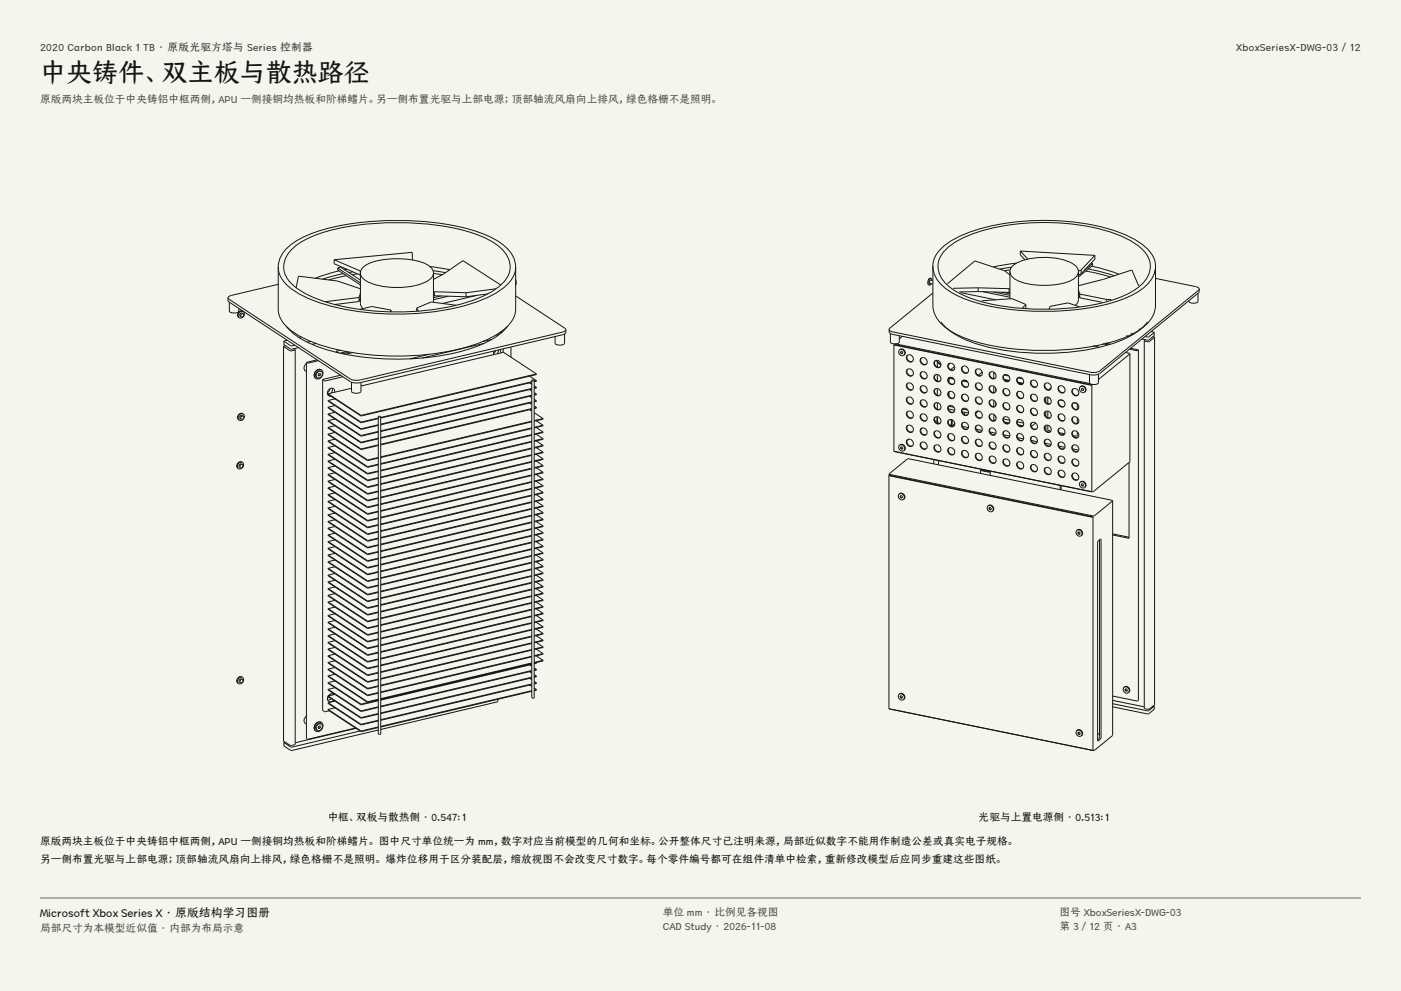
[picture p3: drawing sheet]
<svg xmlns="http://www.w3.org/2000/svg" width="420mm" height="297mm" viewBox="0 0 420 297" stroke-linecap="round" stroke-linejoin="round" font-family="sans-serif">
<defs><g id="words">
<text font-size="7.8" fill="#141413" x="12" y="24.7">中央铸件、双主板与散热路径</text>
<text font-size="3.5" fill="#141413" x="12" y="274.9">Microsoft Xbox Series X · 原版结构学习图册</text>
<g font-size="3.2" fill="#1b365d">
<text x="12" y="15.3">2020 Carbon Black 1 TB · 原版光驱方塔与 Series 控制器</text>
<text x="370.6" y="15.3">XboxSeriesX-DWG-03 / 12</text>
</g>
<g font-size="3.2" fill="#504e49">
<text x="12" y="30.9">原版两块主板位于中央铸铝中框两侧，APU 一侧接铜均热板和阶梯鳍片。另一侧布置光驱与上部电源；顶部轴流风扇向上排风，绿色格栅不是照明。</text>
<text x="198.7" y="274.5">单位 mm · 比例见各视图</text>
<text x="317.6" y="274.5">图号 XboxSeriesX-DWG-03</text>
<text x="12" y="279.3">局部尺寸为本模型近似值 · 内部为布局示意</text>
<text x="198.7" y="278.8">CAD Study · 2026-11-08</text>
<text x="317.6" y="278.8">第 3 / 12 页 · A3</text>
</g>
<g font-size="3.2" fill="#141413">
<text x="98.2" y="246">中框、双板与散热侧 · 0.547:1</text>
<text x="293.4" y="246">光驱与上置电源侧 · 0.513:1</text>
<text x="12" y="253.3">原版两块主板位于中央铸铝中框两侧，APU 一侧接铜均热板和阶梯鳍片。 图中尺寸单位统一为 mm，数字对应当前模型的几何和坐标。公开整体尺寸已注明来源，局部近似数字不能用作制造公差或真实电子规格。</text>
<text x="12" y="258.6">另一侧布置光驱与上部电源；顶部轴流风扇向上排风，绿色格栅不是照明。 爆炸位移用于区分装配层，缩放视图不会改变尺寸数字。每个零件编号都可在组件清单中检索，重新修改模型后应同步重建这些图纸。</text>
</g>
</g></defs>
<g fill="#f5f4ed">
<path d="M0 0h420v297h-420z"/>
<path d="M12 12h396v275h-396z"/>
</g>
<g fill="none" stroke="#141413" stroke-width=".3">
<path d="M88 74.2a30.1 30.1 0 0 1 14.7-6 84.9 84.9 0 0 1 39.6 1.9 18.7 18.7 0 0 1 9.3 5.9 6.7 6.7 0 0 1-1.5 9.5 34.9 34.9 0 0 1-16.5 6.7 76.6 76.6 0 0 1-38.2-2.5 19.6 19.6 0 0 1-9.1-5.9 6.8 6.8 0 0 1 1.7-9.6zM100.2 77.8l23.4-2.2v2.3M100.2 77.8v1.2l7.8 3.4M100.2 77.8l7.8 3.4M128.7 79.9l6.1 .9M279.7 79.7a8.7 8.7 0 0 1 4.4-6.8 47.1 47.1 0 0 1 21.5-6.5 65.9 65.9 0 0 1 33.2 4.6 13.6 13.6 0 0 1 7.3 6.8l.3 1.9M279.7 79.7a9.2 9.2 0 0 0 4.9 7.6 46.9 46.9 0 0 0 20.2 5.6 77.6 77.6 0 0 0 31.2-3 18.3 18.3 0 0 0 9.1-6l1-2 .3-2.2M279.7 79.7v11.7a9.2 9.2 0 0 0 4.9 7.6 46.9 46.9 0 0 0 20.2 5.7 77.6 77.6 0 0 0 31.2-3.1 18.3 18.3 0 0 0 9.1-6l1-2 .3-2.2v-11.7M283.3 75a28.9 28.9 0 0 1 14.2-6.6 70 70 0 0 1 37.5 1.9 17.3 17.3 0 0 1 9.1 6.5 6.7 6.7 0 0 1-2 8.6 27.8 27.8 0 0 1-13.7 5.8 76.9 76.9 0 0 1-37.3-1.8 17.5 17.5 0 0 1-8.6-5.7 6.5 6.5 0 0 1 .8-8.7zM304.7 78.9l-7 1.1M305.9 75.2v1.2l1.4 1.5M305.9 75.2l22.3 1.3"/>
<path d="M305.9 75.2l2.2 2.5M327.1 78.8l.5 .2M327.3 79.8l3.8 .9 4.3 1.5M327.5 79.5h.1M327.6 79l-2.6 2M327.6 79.5l-4.3 3.5M327.6 79v.5M328.2 76.5v1.2l-4.1 4.3M328.2 76.5l-4.1 4.4M68.4 89.3l.3 .4 36.3 23.9 1.4 .4 1.6-.1 60.6-14.4 .8-.3 .2-.4M68.4 89.3v.9l.3 .3 36.3 23.9 1.4 .4 1.6-.1 60.6-14.3 1-.6v-1M68.8 90.6v2.6a2.08 2.08 0 0 0 2.8 0v-.8"/>
<path d="M72.9 94l-.3-.1a.56 .56 0 0 0-.6 .2 .56 .56 0 0 0 0 .7l.3 .2M72.9 94a.56 .56 0 0 1 .1 .7 .56 .56 0 0 1-.7 .3M72.9 94a.56 .56 0 0 0-.6 .3 .56 .56 0 0 0 0 .7M72.9 93.4a1.13 1.13 0 0 1 .2 1.4 1.13 1.13 0 0 1-1.4 .4M72.9 93.4a1.12 1.12 0 0 0-1.3 .4 1.12 1.12 0 0 0 .1 1.4M72.9 93.4a1.1 1.1 0 0 0-1.5 .3 1.1 1.1 0 0 0 .3 1.5M83.4 85.2l-14 3.3-.8 .3-.2 .5M83.4 80.1a9.2 9.2 0 0 0 5.1 7.3 54.7 54.7 0 0 0 24.3 6.5 74.1 74.1 0 0 0 32.2-4.2 17.4 17.4 0 0 0 8.8-6.7l.7-1.9 .1-1M83.4 80.1a9.5 9.5 0 0 1 5.3-7.8 51.4 51.4 0 0 1 21.5-5.8 85.6 85.6 0 0 1 33.3 3.1 19.6 19.6 0 0 1 9.7 6.2l1 2.1 .4 2.2M83.4 80.1v12.6a9.2 9.2 0 0 0 5.1 7.2 54.7 54.7 0 0 0 24.3 6.6 74.1 74.1 0 0 0 32.2-4.2 17.4 17.4 0 0 0 8.8-6.7l.7-1.9 .1-1v-12.6M85.8 97.7a23.5 23.5 0 0 0 12.4 7.2 78.1 78.1 0 0 0 44.9-1.1 20.5 20.5 0 0 0 9.1-6.1M88.8 86.2l.7-3.4 11.7 1.4 6.9 2.3"/>
<path d="M98.2 90.3v.4M98.2 90.3l-.7 .2M101.3 80.3l.9-.2 5.9 3.9M101.3 80.3l6.8 4.5M101.3 80.9l6.8 4.5M101.3 80.3v.6M101.3 80.9h.1M101.6 81.2l-7.1 2.2M102.9 82l-6.2 1.7M103.8 82.6l-5.3 1.3M104 80.7l-.7 .1M105.8 81.5l-1.2 .2"/>
<path d="M107.2 82.1l-1.6 .2M107.6 89.2v1.2M107.6 90.4l-7.2 .9M107.6 89.2l-9.4 1.1M107.9 92.7l3.6-.8 5.7 1v.6M108 81.2v1.2M108 82.4l.1 .1M108 81.2l.1 .1M108.1 81.9a3.7 3.7 0 0 0 3 2.9 23 23 0 0 0 17.1-.6 3.1 3.1 0 0 0 1.7-2.3M108.1 81.9a3.7 3.7 0 0 1 2.7-3 25.8 25.8 0 0 1 16.4 0 3.7 3.7 0 0 1 2.7 3M108.1 81.9v9l.1 .7 .6 .9M108.1 89.1l-.5 1.3"/>
<path d="M108.1 87.9l-.5 1.3M124.9 92.3v1M124.9 92.3l.6 .9M129.8 81.1l3.8 .6M129.9 81.9l2.7 .4M129.9 81.9v8.7M129.9 83.7l3.1-1.6 5.8-4 11.3 7.3M129.9 88.5l.3 .1M129.9 87.2l.3 .2M130.2 87.4v1.2M130.2 88.6l9.5 .3M130.2 87.4l9.5 .3"/>
<path d="M130.3 88.6l-.4 .1M132.2 88.7l-2.3 .5M134.4 88.8l-4.5 1M136.8 91.5l-7.6-1-4.3 1.8M139.7 87.7v1.2M142.9 88.5l-10.2 2.5M146.2 88.1l-6.5 .8M148.7 86.6l-9 1.1M149.8 99.7l.4 .1M149.8 99.7h.1M150.4 99.5h.1M150.4 99.3v.2"/>
<path d="M150.4 99.5l-.2 .3M150.5 99.2v.3M150.5 99.5l-.3 .3M151 98.8l.1 .2M151.2 98.6l.1 .2M154.6 88.7l14.7 9.7 .3 .4M154.6 83.8l.2 .9-.2 .6M266.9 100v2.5a1.88 1.88 0 0 0 2.7 0v-1.9M279.1 83.4l.2 .6M279.1 83.4a1.48 1.48 0 0 0-.4 2M279.1 83.4h-.3a1.48 1.48 0 0 0-.4 2h.3M279.1 85l-.4 .4"/>
<path d="M279.7 87.8l-13.2 10.9M279.7 84.1h-.9l-.1 .7 1 .3M282.1 96.5a22.9 22.9 0 0 0 12.2 7 74.1 74.1 0 0 0 40.1-.8 21.1 21.1 0 0 0 9.6-6.2M288 87.7l10.5 2.2M293.2 86.3v1.1M293.2 87.4l-5.6 .1M293.2 86.3l-7.4 .1M293.2 87.4l9.3 .2M293.2 86.3l9.3 .2M294.3 90.2l9.2-.7 4 1.8M294.6 87.4l8.2 1.7M297.8 87.5l5 1"/>
<path d="M300.5 87.6l2.3 .4M301.2 81.1l1.6 1.3M301.2 81.1l-9-2.9-8.2 6.9M302.5 86.5v1.1M302.8 81.3a4.8 4.8 0 0 1 4.2-3.4 19.8 19.8 0 0 1 15.1 1.5 2.6 2.6 0 0 1 1.2 1.9M302.8 81.3a3.7 3.7 0 0 0 2.8 3.1 22.6 22.6 0 0 0 16-.6l.9-.7 .6-.8 .2-1M302.8 81.3v8.3M302.8 87.5l-.3 .1M302.8 86.3l-.3 .2M302.8 80.9l-1.6 .2M303.2 80.1l-3.5 .6M307.5 91.3v1.2"/>
<path d="M307.5 91.3l-1.1 1.1M323.3 81.3v8.5l-.2 .7-.7 1M323.3 85.6l7.5-1.9 8.5-2.8 2 4.7M323.3 88l.4 1.3M323.3 86.9l.4 1.2M323.5 82.3l-.2 .2M323.6 92l-3.4-1.2-5.4 1-.3 .9M323.7 88.1v1.2M323.7 89.3l6.7 1.3M323.7 88.1l8 1.6M324.1 80.9v1.1M324.1 82l-.8 .4"/>
<path d="M324.1 80.9l-.8 .4M325.5 81.2l7.4 1.8M326.2 80.6l3.9 .9 4 1.1M331.7 89.7v.5M331.7 89.7l1.4 .1M339 100l.7 .1M341.2 85.4l.2 .2M341.4 98.6l.4 .1M345.1 99.4l.9 .2M346 99.6l-1.6 1.4-1.2-.1M346 99.6v1M346.4 83.4l12 2.5 .8 .3 .3 .4"/>
<path d="M359.1 87.9v2.4a1.88 1.88 0 0 1-2.6 0v-.2M359.5 86.6l-.2 .4-29.6 24.2-1.2 .4h-1.6l-59.2-12.1-.8-.3-.4-.5M359.5 86.6l-.2 1.2-29.6 24.1-1.2 .5-1.6-.1-59.2-12.1-1.1-.5-.1-1M85 103.8l2.1 1.4 1.4-.4M85 103.8v118.3M85.1 102.3l2 1.3 1.3-.2M85.1 103.3l2.2 1.4 2.2-.5M85.1 102.3v1M85.2 103.2l-.1 .1M85.6 103.6l-.6 .2M86.1 102l-1 .3M88.1 104.5l.4 .3"/>
<path d="M88.5 104.8v118.3l-1.4 .3-2.1-1.3M90.3 101l-.7 .1M91.9 109a1.37 1.37 0 0 0 0 2.4M91.9 108.6v112.7M93.1 102.3l-1 .3M94.7 113.4h.1M94.7 102.9l-1.1 .3M95.1 107.8l-3.2 .8M95.4 112.5l.3 .2M95.5 108.1l-3.2 .7-.4-.2M95.5 110.7l.8 .1M95.5 110.7a1.64 1.64 0 0 0-.8 2.7"/>
<path d="M95.5 110.7l.9 .2M96 112v.3M96 112.3v.1M96 112.3l-.3 .4M96 112.4v-.4l-.3-.1-.3 .2v.4M96 112.4l-.3 .3M96.3 111.4a1.1 1.1 0 0 0-1.5 .3 1.1 1.1 0 0 0 .3 1.5M96.3 111.4a1.12 1.12 0 0 0-1.3 .4 1.12 1.12 0 0 0 .1 1.4M96.3 111.4a1.12 1.12 0 0 1 .1 1.3 1.12 1.12 0 0 1-1.3 .5M96.3 110.8h.1M96.3 110.8l.1 .1M96.4 110.9a1.58 1.58 0 0 1 .1 1.9 1.58 1.58 0 0 1-1.8 .6"/>
<path d="M96.7 113.8h.1M96.7 113.8v99.1M98.4 118h.1M98.4 118v.2M98.4 118.2h.1M98.5 118.3h-.2M98.9 116.5l-.2 .7-.5 .4M99.5 116.3l.1 .8-.3 .7M100.3 117.6a1 1 0 0 0-.6-1.3 1 1 0 0 0-1.3 .6 1.03 1.03 0 0 0-.2 1.2 1.03 1.03 0 0 0 1 .6M100.4 119.5l-2 .5M100.8 105.3l.8 .5M100.8 105.3v.3"/>
<path d="M101.9 105l-1.1 .3M102.1 112.5l-5.4 1.3M102.8 112.9l-5.3 1.3-.8-.4M103.9 105.4l-1.9 .4M104.8 105.5l-2 .5M105.4 114.6v2.7a2.08 2.08 0 0 0 2.8 0v-2.7M105.4 116.4l-7 1.6M105.7 105.7l-2.1 .5M128.7 106.2l-5.8 1.3M145.1 102.9l-18.5 4.4M147.4 101.7l-2.8 .7M148.2 105.2l-.3 1.1"/>
<path d="M148.6 105.1l-.7 .8M148.9 100.3l.2 .2M149.1 100.5h.1M149.1 100.5l.1 .1M149.2 100.1l.4 .2M149.3 100l.3 .3M149.4 104.9l-.4 1.1M149.6 100.3h.1M149.8 104.8l.3 1M150.8 104.5v1.1M150.9 105.6l9.9 6.4M150.9 105.6l-42.7 10.1"/>
<path d="M153.2 104v3M158.8 118.8l.6 .4M158.8 116.8l.6 .4M158.8 114.7l.6 .5M158.8 112.7l2 1.3M159.4 114l.4-.1 .3 .1M159.4 114h.1M159.4 114v95.1M159.4 118.4l-45.3 10.7M159.4 118.6l-45.3 10.7M159.4 116.4l-45.3 10.7M159.4 116.6l-45.3 10.7"/>
<path d="M159.4 114.4l-45.3 10.7M159.4 114.6l-45.3 10.7M159.4 114h.7M160.1 117.7l.7 .4M160.1 114v95.1M160.1 119.7l.7 .4M160.1 115.6l.7 .5M160.8 112.1l-52.5 12.4-9.9-6.5M160.8 112.3l-52.5 12.4-9.9-6.5M160.8 118.1l-.7 .2M160.8 118.3l-.7 .1M160.8 116.1l-.7 .1"/>
<path d="M160.8 114.1l-.7 .1M160.8 116.3h.1M160.8 114.2v.1M160.8 112.2h.1M160.8 118.1h.1M160.8 118.3h.1M160.8 116.1h.1M160.8 116.3l-.7 .1M160.8 114.1h.1M160.8 114.3l-.7 .1M160.8 112v.1M160.8 112.2v.1"/>
<path d="M160.8 112v.2M160.8 114.1v.2M160.8 116.1v.2M160.8 118.1v.2M169.2 100.1v2.8a2.08 2.08 0 0 1-2.8 0v-2M268 103.4l59.3 12M268 103.4v31.8M268 103.3v.1M268.1 103.1v.2M268.1 103.3l59.2 12M268.1 103.3h-.1M268.5 103.1l58.3 11.9"/>
<path d="M269.7 104.9a1.03 1.03 0 0 1 1.4 .1 1.03 1.03 0 0 1-.1 1.5M269.7 104.9a1.05 1.05 0 0 0 0 1.3 1.05 1.05 0 0 0 1.3 .3M269.7 104.9a1.05 1.05 0 0 1 1.3 .2 1.05 1.05 0 0 1 0 1.4M270 105.8l.1-.4 .2-.1 .3 .2v.4M270 105.8l.3 .2M270.1 105.7l-.1 .1M270.1 105.7l.3 .3M270.4 106h-.1M270.5 100.8l-.9 .8M270.6 105.9l-.3 .1M270.6 105.9l-.2 .1M272 119.1a1.14 1.14 0 0 1 1.6 .5 1.14 1.14 0 0 1-.5 1.6 1.25 1.25 0 0 1-1.2-.7 1.25 1.25 0 0 1 .1-1.4z"/>
<path d="M272 114.9a1.14 1.14 0 0 1 1.6 .5 1.14 1.14 0 0 1-.5 1.6 1.25 1.25 0 0 1-1.2-.7 1.25 1.25 0 0 1 .1-1.4zM272 110.7a1.14 1.14 0 0 1 1.6 .5 1.14 1.14 0 0 1-.5 1.5 1.25 1.25 0 0 1-1.2-.6 1.25 1.25 0 0 1 .1-1.4zM272 106.5a1.14 1.14 0 0 1 1.6 .5 1.14 1.14 0 0 1-.5 1.5 1.25 1.25 0 0 1-1.2-.7 1.25 1.25 0 0 1 .1-1.3zM272.1 119.1a1.23 1.23 0 0 0 .1 1.5 1.23 1.23 0 0 0 1.4 .3M272.1 114.9a1.23 1.23 0 0 0 .1 1.4 1.23 1.23 0 0 0 1.4 .4M272.1 110.7a1.23 1.23 0 0 0 .1 1.4 1.23 1.23 0 0 0 1.4 .4M272.1 106.4a1.23 1.23 0 0 0 .1 1.5 1.23 1.23 0 0 0 1.4 .4M276.2 120a1.14 1.14 0 0 1 1.6 .5 1.14 1.14 0 0 1-.6 1.5 1.25 1.25 0 0 1-1.2-.7 1.25 1.25 0 0 1 .2-1.3zM276.2 115.8a1.14 1.14 0 0 1 1.6 .4 1.14 1.14 0 0 1-.6 1.6 1.25 1.25 0 0 1-1.2-.7 1.25 1.25 0 0 1 .2-1.3zM276.2 111.6a1.14 1.14 0 0 1 1.6 .4 1.14 1.14 0 0 1-.6 1.6 1.25 1.25 0 0 1-1.2-.7 1.25 1.25 0 0 1 .2-1.3zM276.2 107.3a1.14 1.14 0 0 1 1.6 .5 1.14 1.14 0 0 1-.6 1.6 1.25 1.25 0 0 1-1.2-.7 1.25 1.25 0 0 1 .2-1.4zM276.2 119.9a1.23 1.23 0 0 0 .1 1.5 1.23 1.23 0 0 0 1.4 .4"/>
<path d="M276.2 115.7a1.23 1.23 0 0 0 .1 1.5 1.23 1.23 0 0 0 1.4 .3M276.2 111.5a1.23 1.23 0 0 0 .1 1.5 1.23 1.23 0 0 0 1.4 .3M276.2 107.3a1.23 1.23 0 0 0 .1 1.4 1.23 1.23 0 0 0 1.4 .4M280.3 116.6a1.14 1.14 0 0 1 1.6 .5 1.14 1.14 0 0 1-.6 1.5 1.25 1.25 0 0 1-1.1-.6 1.25 1.25 0 0 1 .1-1.4zM280.3 112.4a1.14 1.14 0 0 1 1.6 .5 1.14 1.14 0 0 1-.6 1.5 1.25 1.25 0 0 1-1.1-.7 1.25 1.25 0 0 1 .1-1.3zM280.3 108.2a1.14 1.14 0 0 1 1.6 .4 1.14 1.14 0 0 1-.6 1.6 1.25 1.25 0 0 1-1.1-.7 1.25 1.25 0 0 1 .1-1.3zM280.4 116.6a1.23 1.23 0 0 0 0 1.4 1.23 1.23 0 0 0 1.5 .4M280.4 112.3a1.23 1.23 0 0 0 0 1.5 1.23 1.23 0 0 0 1.5 .4M280.4 108.1a1.23 1.23 0 0 0 0 1.5 1.23 1.23 0 0 0 1.5 .3M280.7 108l.5 .7 .9 .7M280.8 108l1.3 1.3M281 108.4v1.6"/>
<path d="M281 112.2v2M281 116.4v2M284.3 109.2v.1M284.4 117.5a1.14 1.14 0 0 1 1.6 .4 1.14 1.14 0 0 1-.5 1.6 1.25 1.25 0 0 1-1.2-.7 1.25 1.25 0 0 1 .1-1.3zM284.4 113.2a1.14 1.14 0 0 1 1.6 .5 1.14 1.14 0 0 1-.5 1.6 1.25 1.25 0 0 1-1.2-.7 1.25 1.25 0 0 1 .1-1.4zM284.4 109a1.14 1.14 0 0 1 1.6 .5 1.14 1.14 0 0 1-.5 1.5 1.25 1.25 0 0 1-1.2-.6 1.25 1.25 0 0 1 .1-1.4zM284.5 118.8v-1.4a1.23 1.23 0 0 0 .1 1.5 1.23 1.23 0 0 0 1.4 .3M284.5 113.3l1.5 .3M284.5 113.3v1.2M284.5 113.2a1.23 1.23 0 0 0 .1 1.4 1.23 1.23 0 0 0 1.4 .4M284.5 109a1.23 1.23 0 0 0 .1 1.4 1.23 1.23 0 0 0 1.4 .4M284.5 113.3h.1"/>
<path d="M284.5 113.3l1.3 .1M284.7 108.9l-.4 .3M284.8 108.8l-.5 .4M286.2 109.8l-1.2 1M288.5 114.2l1.6 .3M288.6 118.3a1.14 1.14 0 0 1 1.6 .5 1.14 1.14 0 0 1-.6 1.5 1.25 1.25 0 0 1-1.2-.6 1.25 1.25 0 0 1 .2-1.4zM288.6 114.1a1.14 1.14 0 0 1 1.6 .4 1.14 1.14 0 0 1-.6 1.6 1.25 1.25 0 0 1-1.2-.7 1.25 1.25 0 0 1 .2-1.3zM288.6 109.9a1.14 1.14 0 0 1 1.6 .4 1.14 1.14 0 0 1-.6 1.6 1.25 1.25 0 0 1-1.2-.7 1.25 1.25 0 0 1 .2-1.3zM288.6 118.2a1.23 1.23 0 0 0 .1 1.5 1.23 1.23 0 0 0 1.4 .4M288.6 114a1.23 1.23 0 0 0 .1 1.5 1.23 1.23 0 0 0 1.4 .3M288.6 109.8a1.23 1.23 0 0 0 .1 1.5 1.23 1.23 0 0 0 1.4 .3M288.7 114l1.2 .3"/>
<path d="M292.7 119.1a1.14 1.14 0 0 1 1.6 .5 1.14 1.14 0 0 1-.6 1.6 1.25 1.25 0 0 1-1.1-.7 1.25 1.25 0 0 1 .1-1.4zM292.7 114.9a1.14 1.14 0 0 1 1.6 .5 1.14 1.14 0 0 1-.6 1.6 1.25 1.25 0 0 1-1.1-.7 1.25 1.25 0 0 1 .1-1.4zM292.7 110.7a1.14 1.14 0 0 1 1.6 .5 1.14 1.14 0 0 1-.6 1.5 1.25 1.25 0 0 1-1.1-.6 1.25 1.25 0 0 1 .1-1.4zM292.8 119.1a1.23 1.23 0 0 0 0 1.5 1.23 1.23 0 0 0 1.5 .3M292.8 114.9a1.23 1.23 0 0 0 0 1.4 1.23 1.23 0 0 0 1.5 .4M292.8 110.7a1.23 1.23 0 0 0 0 1.4 1.23 1.23 0 0 0 1.5 .4M294.4 111.5l-1.1 1M296.8 120a1.14 1.14 0 0 1 1.6 .5 1.14 1.14 0 0 1-.5 1.5 1.25 1.25 0 0 1-1.2-.7 1.25 1.25 0 0 1 .1-1.3zM296.8 115.8a1.14 1.14 0 0 1 1.6 .4 1.14 1.14 0 0 1-.5 1.6 1.25 1.25 0 0 1-1.2-.7 1.25 1.25 0 0 1 .1-1.3zM296.8 111.6a1.14 1.14 0 0 1 1.6 .4 1.14 1.14 0 0 1-.5 1.6 1.25 1.25 0 0 1-1.2-.7 1.25 1.25 0 0 1 .1-1.3zM296.9 119.9a1.23 1.23 0 0 0 .1 1.5 1.23 1.23 0 0 0 1.4 .4M296.9 115.7a1.23 1.23 0 0 0 .1 1.5 1.23 1.23 0 0 0 1.4 .3"/>
<path d="M296.9 111.5a1.23 1.23 0 0 0 .1 1.5 1.23 1.23 0 0 0 1.4 .3M297.9 111.7l.4 .1M297.9 111.7v1.7M297.9 115.7v2M297.9 120v1.9M298.1 111.6l-.2 .1M298.5 116.4v1M301 116.6a1.14 1.14 0 0 1 1.6 .5 1.14 1.14 0 0 1-.6 1.5 1.25 1.25 0 0 1-1.2-.6 1.25 1.25 0 0 1 .2-1.4zM301 112.4a1.2 1.2 0 0 1 1.5 .3 1.2 1.2 0 0 1 0 1.5M301 112.4a1.2 1.2 0 0 0 0 1.5 1.2 1.2 0 0 0 1.5 .3M301 112.4l1.4 .3M301 116.6a1.23 1.23 0 0 0 .1 1.4 1.23 1.23 0 0 0 1.4 .4"/>
<path d="M301 112.3a1.23 1.23 0 0 0 .1 1.5 1.23 1.23 0 0 0 1.4 .4M301 113.7l1.6 .3M301.2 113.9l1.3 .3M305.1 117.5a1.14 1.14 0 0 1 1.6 .4 1.14 1.14 0 0 1-.6 1.6 1.25 1.25 0 0 1-1.1-.7 1.25 1.25 0 0 1 .1-1.3zM305.1 113.2a1.2 1.2 0 0 1 1.5 .3 1.2 1.2 0 0 1 0 1.6M305.1 113.2a1.2 1.2 0 0 0 0 1.6 1.2 1.2 0 0 0 1.5 .3M305.1 113.2l1.5 .3M305.2 117.4a1.23 1.23 0 0 0 0 1.5 1.23 1.23 0 0 0 1.5 .3M305.2 113.2a1.23 1.23 0 0 0 0 1.4 1.23 1.23 0 0 0 1.5 .4M305.2 114.6l1.6 .3M305.4 114.8l1.2 .2M309.2 118.3a1.14 1.14 0 0 1 1.6 .5 1.14 1.14 0 0 1-.5 1.5 1.25 1.25 0 0 1-1.2-.6 1.25 1.25 0 0 1 .1-1.4z"/>
<path d="M309.2 114.1a1.14 1.14 0 0 1 1.6 .4 1.14 1.14 0 0 1-.5 1.6 1.25 1.25 0 0 1-1.2-.7 1.25 1.25 0 0 1 .1-1.3zM309.3 118.2a1.23 1.23 0 0 0 .1 1.5 1.23 1.23 0 0 0 1.4 .4M309.3 114a1.23 1.23 0 0 0 .1 1.5 1.23 1.23 0 0 0 1.4 .3M313.4 119.1a1.14 1.14 0 0 1 1.6 .5 1.14 1.14 0 0 1-.6 1.6 1.25 1.25 0 0 1-1.2-.7 1.25 1.25 0 0 1 .2-1.4zM313.4 114.9a1.14 1.14 0 0 1 1.6 .5 1.14 1.14 0 0 1-.6 1.6 1.25 1.25 0 0 1-1.2-.7 1.25 1.25 0 0 1 .2-1.4zM313.4 119.1a1.23 1.23 0 0 0 .1 1.5 1.23 1.23 0 0 0 1.4 .3M313.4 114.9a1.23 1.23 0 0 0 .1 1.4 1.23 1.23 0 0 0 1.4 .4M313.5 119v1.6M314.1 119.1l.6 .2M314.1 119.1v1.9M314.1 119.1h.1M314.2 119l-.1 .1"/>
<path d="M314.2 119h.1M315.2 116.2l-.8 .6M317.5 120a1.14 1.14 0 0 1 1.6 .5 1.14 1.14 0 0 1-.6 1.5 1.25 1.25 0 0 1-1.1-.7 1.25 1.25 0 0 1 .1-1.3zM317.5 115.8a1.14 1.14 0 0 1 1.6 .4 1.14 1.14 0 0 1-.6 1.6 1.25 1.25 0 0 1-1.1-.7 1.25 1.25 0 0 1 .1-1.3zM317.6 119.9a1.23 1.23 0 0 0 0 1.5 1.23 1.23 0 0 0 1.5 .4M317.6 115.7a1.23 1.23 0 0 0 0 1.5 1.23 1.23 0 0 0 1.5 .3M317.7 119.9l1.1 .2M321.6 116.6a1.14 1.14 0 0 1 1.6 .5 1.14 1.14 0 0 1-.5 1.5 1.25 1.25 0 0 1-1.2-.6 1.25 1.25 0 0 1 .1-1.4zM321.7 116.6a1.23 1.23 0 0 0 .1 1.4 1.23 1.23 0 0 0 1.4 .4M323.9 115.9a1.03 1.03 0 0 1 1.4 .2 1.03 1.03 0 0 1-.1 1.4M323.9 115.9a1.05 1.05 0 0 0 0 1.4 1.05 1.05 0 0 0 1.3 .2M323.9 115.9a1.05 1.05 0 0 1 1.3 .3 1.05 1.05 0 0 1 0 1.3"/>
<path d="M324.2 116.8l.1-.4 .2-.1 .3 .3v.4M324.2 116.8l.3 .3M324.8 116.9l-.3 .2M327.3 115.3v.1M327.3 115.4v31.8M327.7 103.7l1.8 .3M329.3 112.2v2.5a1.88 1.88 0 0 1-2.7 0v-2.4M330.6 103l1.5 .3M331.3 102.8l1.5 .3M332.2 102.6v.4M337.4 105.6l1.3 .4M337.6 100.6l.9 .2"/>
<path d="M338.6 104.6l2.3 .5 .4-.2M338.7 106l-9.4 7.8M338.7 106v32.4l-11 9-59.7-12.2M338.9 104.4l2.4 .5M341.3 104.9v105M343 102.1v110.2M343.4 101.8l-.4 .3M345.6 100.9l.5 .2M346 100.5v.1M346 100.6l-1.8 1.4-1.9-.4M346.1 101.1l-1.7 1.3-1.4-.3M346.1 101.1h.1"/>
<path d="M346.1 101.1v110.1M72.7 139.3l-.3-.2a.56 .56 0 0 0-.7 .2 .56 .56 0 0 0 .1 .7l.3 .2M72.7 139.3a.56 .56 0 0 1 .1 .7 .56 .56 0 0 1-.7 .2M72.7 139.3a.56 .56 0 0 0-.7 .2 .56 .56 0 0 0 .1 .7M72.7 138.6a1.13 1.13 0 0 1 .1 1.4 1.13 1.13 0 0 1-1.3 .4M72.7 138.6a1.13 1.13 0 0 0-1.3 .5 1.13 1.13 0 0 0 .1 1.3M72.7 138.6a1.1 1.1 0 0 0-1.5 .3 1.1 1.1 0 0 0 .3 1.5M72.9 124.7l-.3-.2a.56 .56 0 0 0-.6 .3 .56 .56 0 0 0 0 .7l.3 .2M72.9 124.7a.56 .56 0 0 1 .1 .7 .56 .56 0 0 1-.7 .3M72.9 124.7a.56 .56 0 0 0-.6 .3 .56 .56 0 0 0 0 .7M72.9 124.1a1.13 1.13 0 0 1 .2 1.4 1.13 1.13 0 0 1-1.4 .4M72.9 124.1a1.12 1.12 0 0 0-1.3 .4 1.12 1.12 0 0 0 .1 1.4"/>
<path d="M72.9 124.1a1.1 1.1 0 0 0-1.5 .3 1.1 1.1 0 0 0 .3 1.5M98.4 138.2l11.8 7.7 3.2-.7M98.4 136.1l11.8 7.8 3.2-.8M98.4 134.1h.1M98.4 132.1h.1M98.4 132.3l11.8 7.7 3.2-.7M98.4 130.3l11.8 7.7 3.2-.7M98.4 128.3h.1M98.4 124.1l9.8 6.4 5.2-1.2M98.4 122.1l9.8 6.4 5.2-1.2M98.4 120v.1M98.4 120v.2"/>
<path d="M98.4 122.1v.1M98.4 124.1v.2M98.4 126.1v.2M98.4 128.1v.2M98.4 130.1v.2M98.4 132.1v.2M98.4 134.1v.2M98.4 136.1v.2M98.4 138.2v.1M98.4 138.3h.1M98.4 138.4l11.8 7.7 3.2-.8M98.4 136.3h.1"/>
<path d="M98.4 136.3l11.8 7.8 3.2-.8M98.4 134.1l11.8 7.8 3.2-.8M98.4 134.3h.1M98.4 134.3l11.8 7.8 3.2-.8M98.4 132.1l11.8 7.8 3.2-.8M98.4 132.3h.1M98.4 130.1l11.8 7.7 3.2-.7M98.4 130.3h.1M98.4 128.1l9.8 6.4 5.2-1.2M98.4 128.3l9.8 6.4 5.2-1.2M98.4 126.1l9.8 6.4 5.2-1.2M98.4 126.3h.1"/>
<path d="M98.4 126.3l9.8 6.4 5.2-1.2M98.4 124.2v.1M98.4 124.3l9.8 6.4 5.2-1.2M98.4 122.2h.1M98.4 122.3l9.8 6.4 5.2-1.2M98.4 120.1l9.8 6.4 5.2-1.2M98.4 120.2h.1M98.4 120.2l9.8 6.5 5.2-1.2M98.4 138.1v.1M98.4 136.1h.1M98.4 130.1h.1M98.4 128.1h.1"/>
<path d="M98.4 126.1h.1M98.4 124v.1M98.4 122v.1M100.4 133.6l-2 .5M100.4 131.6l-2 .5M100.4 139.7l-2 .4M100.4 137.7l-2 .4M100.4 135.6l-2 .5M100.4 129.6l-2 .5M100.4 127.6l-2 .5M100.4 125.6l-2 .5M100.4 123.6l-2 .4"/>
<path d="M100.4 121.6l-2 .4M113.4 124.8l.7 .1M113.4 124.8v.1M113.4 124.8v95.1M113.4 124.9h.7M114.1 124.9h.1M114.1 124.9v95.1M158.8 122.8l.6 .4M158.8 120.8l.6 .4M159.4 138.3l-45.3 10.7M159.4 138.5l-45.3 10.7M159.4 136.3l-45.3 10.7"/>
<path d="M159.4 136.5l-45.3 10.7M159.4 134.3l-45.3 10.7M159.4 134.5l-45.3 10.7M159.4 132.3l-45.3 10.7M159.4 132.5l-45.3 10.7M159.4 130.3l-45.3 10.7M159.4 130.4l-45.3 10.7M159.4 128.2l-45.3 10.7M159.4 128.4l-45.3 10.7M159.4 126.2l-45.3 10.7M159.4 126.4l-45.3 10.7M159.4 122.5l-45.3 10.7"/>
<path d="M159.4 122.6l-45.3 10.8M159.4 120.4l-45.3 10.7M159.4 120.6l-45.3 10.7M160.1 123.7l2.6 1.7M160.1 121.7l.7 .4M160.7 136.2l2.1 1.3M160.7 138.2l2 1.3M160.7 134.2l2 1.3M160.7 132.1l2 1.4M160.7 130.1l2 1.3M160.7 128.1l2 1.3M160.7 126.1l2 1.3"/>
<path d="M160.8 122.3l-.7 .2M160.8 120.3l-.7 .2M160.8 122.1h.1M160.8 120.1h.1M160.8 122.1l-.7 .2M160.8 122.3h.1M160.8 120.1l-.7 .2M160.8 120.3h.1M160.8 120.1v.2M160.8 122.1v.2M162.7 139.5h.1M162.7 139.7h.1"/>
<path d="M162.7 137.7h.1M162.7 135.5h.1M162.7 135.7h.1M162.7 133.5h.1M162.7 133.7h.1M162.7 131.4l.1 .1M162.7 131.6l.1 .1M162.7 129.4h.1M162.7 129.6h.1M162.7 127.4h.1M162.7 127.6h.1M162.7 125.4h.1"/>
<path d="M162.7 125.6h.1M162.8 139.5l-2.7 .6M162.8 139.7l-2.7 .6M162.8 137.5l-2.7 .6M162.8 137.7l-2.7 .6M162.8 135.5l-2.7 .6M162.8 135.7l-2.7 .6M162.8 133.5l-2.7 .6M162.8 133.7l-2.7 .6M162.8 131.5l-2.7 .6M162.8 131.7l-2.7 .6M162.8 129.4l-2.7 .7"/>
<path d="M162.8 129.6l-2.7 .7M162.8 127.4l-2.7 .7M162.8 127.6l-2.7 .7M162.8 125.4l-2.7 .7M162.8 125.6l-2.7 .6M162.8 125.4v.2M162.8 127.4v.2M162.8 129.4v.2M162.8 131.5v.2M162.8 133.5v.2M162.8 135.5v.2M162.8 137.5v.2"/>
<path d="M162.8 139.5v.2M268 135.2h.1M268.1 135.3l.2 .1M269.7 133.5a1.03 1.03 0 0 1 1.4 .1 1.03 1.03 0 0 1-.1 1.4M269.7 133.5a1.05 1.05 0 0 0 0 1.3 1.05 1.05 0 0 0 1.3 .2M269.7 133.5a1.05 1.05 0 0 1 1.3 .2 1.05 1.05 0 0 1 0 1.3M270 134.4l.1-.4 .2-.1 .3 .2v.4l-.3 .1M270 134.4l.3 .2M270 134.4l.4 .2M270.4 134.6h-.1M270.6 134.5l-.2 .1M272 131.8a1.14 1.14 0 0 1 1.6 .5 1.14 1.14 0 0 1-.5 1.5 1.25 1.25 0 0 1-1.2-.7 1.25 1.25 0 0 1 .1-1.3z"/>
<path d="M272 127.6a1.14 1.14 0 0 1 1.6 .4 1.14 1.14 0 0 1-.5 1.6 1.25 1.25 0 0 1-1.2-.7 1.25 1.25 0 0 1 .1-1.3zM272 123.4a1.14 1.14 0 0 1 1.6 .4 1.14 1.14 0 0 1-.5 1.6 1.25 1.25 0 0 1-1.2-.7 1.25 1.25 0 0 1 .1-1.3zM272.1 131.7a1.23 1.23 0 0 0 .1 1.5 1.23 1.23 0 0 0 1.4 .4M272.1 127.5a1.23 1.23 0 0 0 .1 1.5 1.23 1.23 0 0 0 1.4 .3M272.1 123.3a1.23 1.23 0 0 0 .1 1.5 1.23 1.23 0 0 0 1.4 .3M272.4 131.6l-.5 .4M276.2 132.6a1.14 1.14 0 0 1 1.6 .5 1.14 1.14 0 0 1-.6 1.6 1.25 1.25 0 0 1-1.2-.7 1.25 1.25 0 0 1 .2-1.4zM276.2 128.4a1.14 1.14 0 0 1 1.6 .5 1.14 1.14 0 0 1-.6 1.6 1.25 1.25 0 0 1-1.2-.7 1.25 1.25 0 0 1 .2-1.4zM276.2 124.2a1.14 1.14 0 0 1 1.6 .5 1.14 1.14 0 0 1-.6 1.5 1.25 1.25 0 0 1-1.2-.6 1.25 1.25 0 0 1 .2-1.4zM276.2 132.6a1.23 1.23 0 0 0 .1 1.5 1.23 1.23 0 0 0 1.4 .3M276.2 128.4a1.23 1.23 0 0 0 .1 1.4 1.23 1.23 0 0 0 1.4 .4M276.2 124.2a1.23 1.23 0 0 0 .1 1.4 1.23 1.23 0 0 0 1.4 .4"/>
<path d="M276.5 128.3l-.4 .3M279.9 137.7v1.3M280.2 126.1l.8 .2M280.3 133.5a1.14 1.14 0 0 1 1.6 .5 1.14 1.14 0 0 1-.6 1.5 1.25 1.25 0 0 1-1.1-.7 1.25 1.25 0 0 1 .1-1.3zM280.3 129.3a1.14 1.14 0 0 1 1.6 .4 1.14 1.14 0 0 1-.6 1.6 1.25 1.25 0 0 1-1.1-.7 1.25 1.25 0 0 1 .1-1.3zM280.3 125.1a1.14 1.14 0 0 1 1.6 .4 1.14 1.14 0 0 1-.6 1.6 1.25 1.25 0 0 1-1.1-.7 1.25 1.25 0 0 1 .1-1.3zM280.3 120.8a1.14 1.14 0 0 1 1.6 .5 1.14 1.14 0 0 1-.6 1.6 1.25 1.25 0 0 1-1.1-.7 1.25 1.25 0 0 1 .1-1.4zM280.4 133.4a1.23 1.23 0 0 0 0 1.5 1.23 1.23 0 0 0 1.5 .4M280.4 129.2a1.23 1.23 0 0 0 0 1.5 1.23 1.23 0 0 0 1.5 .3M280.4 125a1.23 1.23 0 0 0 0 1.5 1.23 1.23 0 0 0 1.5 .3M280.4 120.8a1.23 1.23 0 0 0 0 1.4 1.23 1.23 0 0 0 1.5 .4M281 120.7v1.9"/>
<path d="M281 124.9l-.1 1.2 .3 .8M281.2 124.9l-.2 .8 .3 1.2M281.3 138v1.3M284.3 122.6l1.9 .4M284.4 134.3a1.14 1.14 0 0 1 1.6 .5 1.14 1.14 0 0 1-.5 1.6 1.25 1.25 0 0 1-1.2-.7 1.25 1.25 0 0 1 .1-1.4zM284.4 130.1a1.14 1.14 0 0 1 1.6 .5 1.14 1.14 0 0 1-.5 1.5 1.25 1.25 0 0 1-1.2-.6 1.25 1.25 0 0 1 .1-1.4zM284.4 125.9a1.14 1.14 0 0 1 1.6 .5 1.14 1.14 0 0 1-.5 1.5 1.25 1.25 0 0 1-1.2-.7 1.25 1.25 0 0 1 .1-1.3zM284.4 121.7a1.14 1.14 0 0 1 1.6 .4 1.14 1.14 0 0 1-.5 1.6 1.25 1.25 0 0 1-1.2-.7 1.25 1.25 0 0 1 .1-1.3zM284.5 121.7v-.1a1.23 1.23 0 0 0 .1 1.5 1.23 1.23 0 0 0 1.4 .3M284.5 121.7l1.5 .4M284.5 134.3a1.23 1.23 0 0 0 .1 1.4 1.23 1.23 0 0 0 1.4 .4M284.5 130.1a1.23 1.23 0 0 0 .1 1.4 1.23 1.23 0 0 0 1.4 .4"/>
<path d="M284.5 125.8a1.23 1.23 0 0 0 .1 1.5 1.23 1.23 0 0 0 1.4 .4M284.5 121.7h.1M285.1 125.7l.1 .8-.2 1.1 .3-1.1-.2-.8M285.4 125.8l.1 .8-.4 1.1M285.8 127.2l.4 .1M286.2 126.9l-1 .8M288.4 123.4l2 .4M288.5 127.8l1.8 .4M288.5 122.6l1.6 .3M288.6 135.2a1.14 1.14 0 0 1 1.6 .4 1.14 1.14 0 0 1-.6 1.6 1.25 1.25 0 0 1-1.2-.7 1.25 1.25 0 0 1 .2-1.3zM288.6 131a1.14 1.14 0 0 1 1.6 .4 1.14 1.14 0 0 1-.6 1.6 1.25 1.25 0 0 1-1.2-.7 1.25 1.25 0 0 1 .2-1.3zM288.6 126.7a1.14 1.14 0 0 1 1.6 .5 1.14 1.14 0 0 1-.6 1.6 1.25 1.25 0 0 1-1.2-.7 1.25 1.25 0 0 1 .2-1.4z"/>
<path d="M288.6 122.5a1.14 1.14 0 0 1 1.6 .5 1.14 1.14 0 0 1-.6 1.5 1.25 1.25 0 0 1-1.2-.6 1.25 1.25 0 0 1 .2-1.4zM288.6 135.1a1.23 1.23 0 0 0 .1 1.5 1.23 1.23 0 0 0 1.4 .3M288.6 130.9a1.23 1.23 0 0 0 .1 1.5 1.23 1.23 0 0 0 1.4 .3M288.6 126.7a1.23 1.23 0 0 0 .1 1.4 1.23 1.23 0 0 0 1.4 .4M288.6 122.5a1.23 1.23 0 0 0 .1 1.4 1.23 1.23 0 0 0 1.4 .4M289.2 123.6l-.1 .6M292.6 128.6l1.9 .4M292.7 136a1.14 1.14 0 0 1 1.6 .5 1.14 1.14 0 0 1-.6 1.5 1.25 1.25 0 0 1-1.1-.6 1.25 1.25 0 0 1 .1-1.4zM292.7 131.8a1.14 1.14 0 0 1 1.6 .5 1.14 1.14 0 0 1-.6 1.5 1.25 1.25 0 0 1-1.1-.7 1.25 1.25 0 0 1 .1-1.3zM292.7 127.6a1.14 1.14 0 0 1 1.6 .4 1.14 1.14 0 0 1-.6 1.6 1.25 1.25 0 0 1-1.1-.7 1.25 1.25 0 0 1 .1-1.3zM292.7 123.4a1.14 1.14 0 0 1 1.6 .4 1.14 1.14 0 0 1-.6 1.6 1.25 1.25 0 0 1-1.1-.7 1.25 1.25 0 0 1 .1-1.3zM292.8 136a1.23 1.23 0 0 0 0 1.4 1.23 1.23 0 0 0 1.5 .4"/>
<path d="M292.8 131.7a1.23 1.23 0 0 0 0 1.5 1.23 1.23 0 0 0 1.5 .4M292.8 127.5a1.23 1.23 0 0 0 0 1.5 1.23 1.23 0 0 0 1.5 .3M292.8 123.3a1.23 1.23 0 0 0 0 1.5 1.23 1.23 0 0 0 1.5 .3M293.3 123.2l-.8 .6M296.8 129.5l1.8 .3M296.8 136.9a1.14 1.14 0 0 1 1.6 .4 1.14 1.14 0 0 1-.5 1.6 1.25 1.25 0 0 1-1.2-.7 1.25 1.25 0 0 1 .1-1.3zM296.8 132.6a1.14 1.14 0 0 1 1.6 .5 1.14 1.14 0 0 1-.5 1.6 1.25 1.25 0 0 1-1.2-.7 1.25 1.25 0 0 1 .1-1.4zM296.8 128.4a1.14 1.14 0 0 1 1.6 .5 1.14 1.14 0 0 1-.5 1.6 1.25 1.25 0 0 1-1.2-.7 1.25 1.25 0 0 1 .1-1.4zM296.8 124.2a1.14 1.14 0 0 1 1.6 .5 1.14 1.14 0 0 1-.5 1.5 1.25 1.25 0 0 1-1.2-.6 1.25 1.25 0 0 1 .1-1.4zM296.9 136.8a1.23 1.23 0 0 0 .1 1.5 1.23 1.23 0 0 0 1.4 .3M296.9 132.6a1.23 1.23 0 0 0 .1 1.5 1.23 1.23 0 0 0 1.4 .3M296.9 128.4a1.23 1.23 0 0 0 .1 1.4 1.23 1.23 0 0 0 1.4 .4"/>
<path d="M296.9 124.2a1.23 1.23 0 0 0 .1 1.4 1.23 1.23 0 0 0 1.4 .4M297.9 125.8l.5 .1M297.9 124.2v1.6M297.9 125.8h.1M298.5 125.1h.1M298.5 120.6v1M298.5 124.8v.3M298.6 125.1h.1M300.8 125.6l1.9 .4M300.9 130.3l1.8 .4M301 137.7a1.14 1.14 0 0 1 1.6 .5 1.14 1.14 0 0 1-.6 1.5 1.25 1.25 0 0 1-1.2-.6 1.25 1.25 0 0 1 .2-1.4zM301 133.5a1.14 1.14 0 0 1 1.6 .5 1.14 1.14 0 0 1-.6 1.5 1.25 1.25 0 0 1-1.2-.7 1.25 1.25 0 0 1 .2-1.3z"/>
<path d="M301 129.3a1.14 1.14 0 0 1 1.6 .4 1.14 1.14 0 0 1-.6 1.6 1.25 1.25 0 0 1-1.2-.7 1.25 1.25 0 0 1 .2-1.3zM301 125.1a1.14 1.14 0 0 1 1.6 .4 1.14 1.14 0 0 1-.6 1.6 1.25 1.25 0 0 1-1.2-.7 1.25 1.25 0 0 1 .2-1.3zM301 120.8a1.14 1.14 0 0 1 1.6 .5 1.14 1.14 0 0 1-.6 1.6 1.25 1.25 0 0 1-1.2-.7 1.25 1.25 0 0 1 .2-1.4zM301 137.7a1.23 1.23 0 0 0 .1 1.4 1.23 1.23 0 0 0 1.4 .4M301 133.4a1.23 1.23 0 0 0 .1 1.5 1.23 1.23 0 0 0 1.4 .4M301 129.2a1.23 1.23 0 0 0 .1 1.5 1.23 1.23 0 0 0 1.4 .3M301 125a1.23 1.23 0 0 0 .1 1.5 1.23 1.23 0 0 0 1.4 .3M301 120.8a1.23 1.23 0 0 0 .1 1.4 1.23 1.23 0 0 0 1.4 .4M301.1 126.5l1.5 .3M304.9 126.4l2 .4M305 131.2l1.9 .3M305.1 138.6a1.14 1.14 0 0 1 1.6 .4 1.14 1.14 0 0 1-.6 1.6 1.25 1.25 0 0 1-1.1-.7 1.25 1.25 0 0 1 .1-1.3z"/>
<path d="M305.1 134.3a1.14 1.14 0 0 1 1.6 .5 1.14 1.14 0 0 1-.6 1.6 1.25 1.25 0 0 1-1.1-.7 1.25 1.25 0 0 1 .1-1.4zM305.1 130.1a1.14 1.14 0 0 1 1.6 .5 1.14 1.14 0 0 1-.6 1.5 1.25 1.25 0 0 1-1.1-.6 1.25 1.25 0 0 1 .1-1.4zM305.1 125.9a1.14 1.14 0 0 1 1.6 .5 1.14 1.14 0 0 1-.6 1.5 1.25 1.25 0 0 1-1.1-.7 1.25 1.25 0 0 1 .1-1.3zM305.1 121.7a1.14 1.14 0 0 1 1.6 .4 1.14 1.14 0 0 1-.6 1.6 1.25 1.25 0 0 1-1.1-.7 1.25 1.25 0 0 1 .1-1.3zM305.2 138.5a1.23 1.23 0 0 0 0 1.5 1.23 1.23 0 0 0 1.5 .3M305.2 134.3a1.23 1.23 0 0 0 0 1.4 1.23 1.23 0 0 0 1.5 .4M305.2 130.1a1.23 1.23 0 0 0 0 1.4 1.23 1.23 0 0 0 1.5 .4M305.2 125.8a1.23 1.23 0 0 0 0 1.5 1.23 1.23 0 0 0 1.5 .4l-1.4-.4M305.2 121.6a1.23 1.23 0 0 0 0 1.5 1.23 1.23 0 0 0 1.5 .3M309.2 132l1.8 .4M309.2 139.4a1.14 1.14 0 0 1 1.6 .5 1.14 1.14 0 0 1-.5 1.5 1.25 1.25 0 0 1-1.2-.7 1.25 1.25 0 0 1 .1-1.3zM309.2 135.2a1.14 1.14 0 0 1 1.6 .4 1.14 1.14 0 0 1-.5 1.6 1.25 1.25 0 0 1-1.2-.7 1.25 1.25 0 0 1 .1-1.3z"/>
<path d="M309.2 131a1.14 1.14 0 0 1 1.6 .4 1.14 1.14 0 0 1-.5 1.6 1.25 1.25 0 0 1-1.2-.7 1.25 1.25 0 0 1 .1-1.3zM309.2 126.7a1.14 1.14 0 0 1 1.6 .5 1.14 1.14 0 0 1-.5 1.6 1.25 1.25 0 0 1-1.2-.7 1.25 1.25 0 0 1 .1-1.4zM309.2 122.5a1.14 1.14 0 0 1 1.6 .5 1.14 1.14 0 0 1-.5 1.5 1.25 1.25 0 0 1-1.2-.6 1.25 1.25 0 0 1 .1-1.4zM309.3 139.3a1.23 1.23 0 0 0 .1 1.5 1.23 1.23 0 0 0 1.4 .4M309.3 135.1a1.23 1.23 0 0 0 .1 1.5 1.23 1.23 0 0 0 1.4 .3M309.3 130.9a1.23 1.23 0 0 0 .1 1.5 1.23 1.23 0 0 0 1.4 .3M309.3 126.7a1.23 1.23 0 0 0 .1 1.4 1.23 1.23 0 0 0 1.4 .4M309.3 122.5a1.23 1.23 0 0 0 .1 1.4 1.23 1.23 0 0 0 1.4 .4M310.5 126.8l-1.3 1M313.3 132.9l1.8 .3M313.4 136a1.14 1.14 0 0 1 1.6 .5 1.14 1.14 0 0 1-.6 1.5 1.25 1.25 0 0 1-1.2-.6 1.25 1.25 0 0 1 .2-1.4zM313.4 131.8a1.14 1.14 0 0 1 1.6 .5 1.14 1.14 0 0 1-.6 1.5 1.25 1.25 0 0 1-1.2-.7 1.25 1.25 0 0 1 .2-1.3z"/>
<path d="M313.4 127.6a1.14 1.14 0 0 1 1.6 .4 1.14 1.14 0 0 1-.6 1.6 1.25 1.25 0 0 1-1.2-.7 1.25 1.25 0 0 1 .2-1.3zM313.4 123.4a1.14 1.14 0 0 1 1.6 .4 1.14 1.14 0 0 1-.6 1.6 1.25 1.25 0 0 1-1.2-.7 1.25 1.25 0 0 1 .2-1.3zM313.4 136a1.23 1.23 0 0 0 .1 1.4 1.23 1.23 0 0 0 1.4 .4M313.4 131.7a1.23 1.23 0 0 0 .1 1.5 1.23 1.23 0 0 0 1.4 .4M313.4 127.5a1.23 1.23 0 0 0 .1 1.5 1.23 1.23 0 0 0 1.4 .3M313.4 123.3a1.23 1.23 0 0 0 .1 1.5 1.23 1.23 0 0 0 1.4 .3M313.5 123.3v1.5M313.5 127.5v1.5M314.1 129l.9 .2M314.1 123.2v2M314.1 127.4v1.6M314.1 128.9v.1"/>
<path d="M317.4 133.7l1.9 .4M317.5 136.9a1.14 1.14 0 0 1 1.6 .4 1.14 1.14 0 0 1-.6 1.6 1.25 1.25 0 0 1-1.1-.7 1.25 1.25 0 0 1 .1-1.3zM317.5 132.6a1.14 1.14 0 0 1 1.6 .5 1.14 1.14 0 0 1-.6 1.6 1.25 1.25 0 0 1-1.1-.7 1.25 1.25 0 0 1 .1-1.4zM317.5 128.4a1.14 1.14 0 0 1 1.6 .5 1.14 1.14 0 0 1-.6 1.6 1.25 1.25 0 0 1-1.1-.7 1.25 1.25 0 0 1 .1-1.4zM317.5 124.2a1.14 1.14 0 0 1 1.6 .5 1.14 1.14 0 0 1-.6 1.5 1.25 1.25 0 0 1-1.1-.6 1.25 1.25 0 0 1 .1-1.4zM317.5 129.7l1.7 .3M317.6 136.8a1.23 1.23 0 0 0 0 1.5 1.23 1.23 0 0 0 1.5 .3M317.6 132.6a1.23 1.23 0 0 0 0 1.5 1.23 1.23 0 0 0 1.5 .3M317.6 128.4a1.23 1.23 0 0 0 0 1.4 1.23 1.23 0 0 0 1.5 .4M317.6 124.2a1.23 1.23 0 0 0 0 1.4 1.23 1.23 0 0 0 1.5 .4M321.6 134.5l1.8 .4M321.6 137.7a1.14 1.14 0 0 1 1.6 .5 1.14 1.14 0 0 1-.5 1.5 1.25 1.25 0 0 1-1.2-.6 1.25 1.25 0 0 1 .1-1.4z"/>
<path d="M321.6 133.5a1.14 1.14 0 0 1 1.6 .5 1.14 1.14 0 0 1-.5 1.5 1.25 1.25 0 0 1-1.2-.7 1.25 1.25 0 0 1 .1-1.3zM321.6 129.3a1.14 1.14 0 0 1 1.6 .4 1.14 1.14 0 0 1-.5 1.6 1.25 1.25 0 0 1-1.2-.7 1.25 1.25 0 0 1 .1-1.3zM321.6 125.1a1.14 1.14 0 0 1 1.6 .4 1.14 1.14 0 0 1-.5 1.6 1.25 1.25 0 0 1-1.2-.7 1.25 1.25 0 0 1 .1-1.3zM321.6 120.8a1.14 1.14 0 0 1 1.6 .5 1.14 1.14 0 0 1-.5 1.6 1.25 1.25 0 0 1-1.2-.7 1.25 1.25 0 0 1 .1-1.4zM321.7 130.5l1.3 .1M321.7 137.7a1.23 1.23 0 0 0 .1 1.4 1.23 1.23 0 0 0 1.4 .4M321.7 133.4a1.23 1.23 0 0 0 .1 1.5 1.23 1.23 0 0 0 1.4 .4M321.7 129.2a1.23 1.23 0 0 0 .1 1.5 1.23 1.23 0 0 0 1.4 .3M321.7 125a1.23 1.23 0 0 0 .1 1.5 1.23 1.23 0 0 0 1.4 .3M321.7 120.8a1.23 1.23 0 0 0 .1 1.4 1.23 1.23 0 0 0 1.4 .4M321.8 120.7l1.1 .2M323 130.6h.1"/>
<path d="M323 121v1.7M323 125.2v1.7M323 129.4v1.2M338.5 138.6v22.7l-4.9-1M98.4 158.5l11.8 7.7 3.2-.7M98.4 156.5h.1M98.4 152.2l11.8 7.8 3.2-.8M98.4 150.2l11.8 7.8 3.2-.8M98.4 148.2h.1M98.4 146.2h.1M98.4 146.4l11.8 7.7 3.2-.7M98.4 144.4l11.8 7.7 3.2-.7"/>
<path d="M98.4 142.4h.1M98.4 140.2v.2M98.4 142.2v.2M98.4 144.2v.2M98.4 146.2v.2M98.4 148.2v.2M98.4 150.2v.2M98.4 152.2v.2M98.4 154.3v.1M98.4 156.3v.2M98.4 158.3v.2M98.4 158.3l11.8 7.7 3.2-.7"/>
<path d="M98.4 158.5h.1M98.4 156.3l11.8 7.7 3.2-.7M98.4 156.4v.1M98.4 156.5l11.8 7.7 3.2-.7M98.4 154.3l11.8 7.7 3.2-.7M98.4 154.4h.1M98.4 154.5l11.8 7.7 3.2-.8M98.4 152.4h.1M98.4 152.4l11.8 7.8 3.2-.8M98.4 150.4h.1M98.4 150.4l11.8 7.8 3.2-.8M98.4 148.2l11.8 7.8 3.2-.8"/>
<path d="M98.4 148.4h.1M98.4 148.4l11.8 7.7 3.2-.7M98.4 146.2l11.8 7.7 3.2-.7M98.4 146.4h.1M98.4 144.2l11.8 7.7 3.2-.7M98.4 144.4h.1M98.4 142.2l11.8 7.7 3.2-.7M98.4 142.4l11.8 7.7 3.2-.7M98.4 140.2l11.8 7.7 3.2-.7M98.4 140.3v.1M98.4 140.4l11.8 7.7 3.2-.7M98.4 158.3h.1"/>
<path d="M98.4 156.2v.1M98.4 154.2v.1M98.4 152.2h.1M98.4 150.2h.1M98.4 144.2h.1M98.4 142.2h.1M98.4 140.1v.1M100.4 159.8l-2 .5M100.4 147.7l-2 .5M100.4 145.7l-2 .5M100.4 157.8l-2 .5M100.4 155.8l-2 .4"/>
<path d="M100.4 153.8l-2 .4M100.4 151.8l-2 .4M100.4 149.7l-2 .5M100.4 143.7l-2 .5M100.4 141.7l-2 .5M159.4 158.4l-45.3 10.7M159.4 158.6l-45.3 10.7M159.4 156.4l-45.3 10.7M159.4 156.6l-45.3 10.7M159.4 154.4l-45.3 10.7M159.4 154.6l-45.3 10.7M159.4 152.4l-45.3 10.7"/>
<path d="M159.4 152.6l-45.3 10.7M159.4 150.4l-45.3 10.7M159.4 150.6l-45.3 10.7M159.4 148.4l-45.3 10.7M159.4 148.6l-45.3 10.7M159.4 146.4l-45.3 10.7M159.4 146.5l-45.3 10.8M159.4 144.3l-45.3 10.7M159.4 144.5l-45.3 10.7M159.4 142.3l-45.3 10.7M159.4 142.5l-45.3 10.7M159.4 140.3l-45.3 10.7"/>
<path d="M159.4 140.5l-45.3 10.7M160.7 150.3l2.1 1.3M160.7 158.3l2 1.3M160.7 156.3l2 1.3M160.7 154.3l2 1.3M160.7 152.3l2 1.3M160.7 148.2l2 1.4M160.7 146.2l2 1.3M160.7 144.2l2 1.3M160.7 142.2l2 1.3M160.7 140.2l2 1.3M162.7 159.6h.1"/>
<path d="M162.7 159.8h.1M162.7 157.6h.1M162.7 157.8h.1M162.7 155.6h.1M162.7 155.8h.1M162.7 153.6h.1M162.7 153.8h.1M162.7 151.8h.1M162.7 149.6h.1M162.7 149.8h.1M162.7 147.5l.1 .1M162.7 147.7l.1 .1"/>
<path d="M162.7 145.5h.1M162.7 145.7h.1M162.7 143.5h.1M162.7 143.7h.1M162.7 141.5h.1M162.7 141.7h.1M162.8 159.6l-2.7 .7M162.8 159.8l-2.7 .7M162.8 157.6l-2.7 .7M162.8 157.8l-2.7 .7M162.8 155.6l-2.7 .6M162.8 155.8l-2.7 .6"/>
<path d="M162.8 153.6l-2.7 .6M162.8 153.8l-2.7 .6M162.8 151.6l-2.7 .6M162.8 151.8l-2.7 .6M162.8 149.6l-2.7 .6M162.8 149.8l-2.7 .6M162.8 147.6l-2.7 .6M162.8 147.8l-2.7 .6M162.8 145.5l-2.7 .7M162.8 145.7l-2.7 .7M162.8 143.5l-2.7 .7M162.8 143.7l-2.7 .7"/>
<path d="M162.8 141.5l-2.7 .7M162.8 141.7l-2.7 .6M162.8 141.5v.2M162.8 143.5v.2M162.8 145.5v.2M162.8 147.6v.2M162.8 149.6v.2M162.8 151.6v.2M162.8 153.6v.2M162.8 155.6v.2M162.8 157.6v.2M162.8 159.6v.2"/>
<path d="M266.5 142.5v.1M266.5 142.5v69.9M266.5 142.6l61.2 12.3M266.6 142l61 12.6 .5-.1 5.5-4.4M266.6 142l5.4-4.4 .5-.1 61.1 12.6M266.6 142v.5M266.6 142.5l61.1 12.4M266.6 142.5h-.1M269.6 148.1a1.03 1.03 0 0 1 1.4 .1 1.03 1.03 0 0 1-.1 1.5M269.6 148.1a1.05 1.05 0 0 0 0 1.3 1.05 1.05 0 0 0 1.3 .3M269.6 148.1a1.05 1.05 0 0 1 1.3 .2 1.05 1.05 0 0 1 0 1.4M269.9 149v-.4l.3-.1 .3 .2v.4"/>
<path d="M269.9 149l.3 .2M269.9 148.6v.3M269.9 148.9v.1M269.9 148.9l.3 .3M270.5 149.1l-.3 .1M294 141l2.6 .5 .2-.1M294 141v.9M294 141h.1M294 141l2.8 .4M296.2 151.6a1.03 1.03 0 0 1 1.4 .2 1.03 1.03 0 0 1-.1 1.4M296.2 151.6a1.05 1.05 0 0 0 0 1.4 1.05 1.05 0 0 0 1.3 .2M296.2 151.6a1.05 1.05 0 0 1 1.3 .3 1.05 1.05 0 0 1 0 1.3"/>
<path d="M296.5 152.2l.3-.1 .4 .2v.4M296.5 152.6l.3 .2M296.5 152.6l.4 .2M296.6 152.2l-.1 .4M296.8 141.4v1.1M296.9 152.8h-.1M297.2 152.7l-.4 .1M297.2 152.7l-.3 .1M313.4 140.2a1.14 1.14 0 0 1 1.6 .5 1.14 1.14 0 0 1-.6 1.6 1.25 1.25 0 0 1-1.2-.7 1.25 1.25 0 0 1 .2-1.4zM313.4 140.2a1.23 1.23 0 0 0 .1 1.4 1.23 1.23 0 0 0 1.4 .4M317.5 141.1a1.14 1.14 0 0 1 1.6 .4 1.14 1.14 0 0 1-.6 1.6 1.25 1.25 0 0 1-1.1-.7 1.25 1.25 0 0 1 .1-1.3zM317.6 141a1.23 1.23 0 0 0 0 1.5 1.23 1.23 0 0 0 1.5 .3"/>
<path d="M317.8 145.5v1.3M318.1 145.5v1.3M321.6 141.9a1.14 1.14 0 0 1 1.6 .5 1.14 1.14 0 0 1-.5 1.6 1.25 1.25 0 0 1-1.2-.7 1.25 1.25 0 0 1 .1-1.4zM321.7 141.9a1.23 1.23 0 0 0 .1 1.4 1.23 1.23 0 0 0 1.4 .4M322.8 159a1.03 1.03 0 0 1 1.5 .1 1.03 1.03 0 0 1-.2 1.4M322.8 159a1.05 1.05 0 0 0 0 1.3 1.05 1.05 0 0 0 1.3 .2M322.8 159a1.05 1.05 0 0 1 1.3 .2 1.05 1.05 0 0 1 0 1.3M323.2 159.9v-.4l.3-.1 .3 .2v.4M323.2 159.9l.3 .2M323.2 159.5v.3M323.2 159.8v.1M323.2 159.8l.3 .3"/>
<path d="M323.8 160l-.3 .1M323.9 144.5a1.03 1.03 0 0 1 1.4 .2 1.03 1.03 0 0 1-.1 1.4M323.9 144.5a1.05 1.05 0 0 0 0 1.3 1.05 1.05 0 0 0 1.3 .3M323.9 144.5a1.05 1.05 0 0 1 1.3 .3 1.05 1.05 0 0 1 0 1.3M324.2 145.4l.1-.4 .2-.1 .3 .3v.4M324.2 145.4l.3 .3M324.3 145.4h-.1M324.3 145.4l.3 .2M324.6 145.6l-.1 .1M324.8 145.6l-.3 .1M324.8 145.5l-.2 .1M327.3 147.2l-.2 .1"/>
<path d="M327.3 147.2h.1M327.7 154.9h.1M327.7 154.9v69.9M333.6 150.1l-.1 70.4-5.4 4.3-.5 .1-61.1-12.5M333.6 160l4.9 1M98.4 178.4l11.8 7.7 3.2-.7M98.4 176.4h.1M98.4 174.4h.1M98.4 172.6l11.8 7.7 3.2-.7M98.4 170.5v.1M98.4 166.3l11.8 7.8 3.2-.8M98.4 164.3l11.8 7.8 3.2-.8"/>
<path d="M98.4 162.3h.1M98.4 160.3h.1M98.4 160.3v.2M98.4 162.3v.2M98.4 164.3v.2M98.4 166.3v.2M98.4 168.3v.2M98.4 170.4v.1M98.4 172.4v.2M98.4 174.4v.2M98.4 176.4v.2M98.4 178.4v.2"/>
<path d="M98.4 178.6h.1M98.4 178.6l11.8 7.7 3.2-.7M98.4 176.4l11.8 7.7 3.2-.7M98.4 176.6h.1M98.4 176.6l11.8 7.7 3.2-.7M98.4 174.4l11.8 7.7 3.2-.7M98.4 174.6h.1M98.4 174.6l11.8 7.7 3.2-.7M98.4 172.4l11.8 7.7 3.2-.7M98.4 172.5v.1M98.4 170.4l11.8 7.7 3.2-.7M98.4 170.5h.1"/>
<path d="M98.4 170.6l11.8 7.7 3.2-.7M98.4 168.4l11.8 7.7 3.2-.8M98.4 168.5h.1M98.4 168.5l11.8 7.8 3.2-.8M98.4 166.5h.1M98.4 166.5l11.8 7.8 3.2-.8M98.4 164.5h.1M98.4 164.5l11.8 7.7 3.2-.7M98.4 162.3l11.8 7.7 3.2-.7M98.4 162.5h.1M98.4 162.5l11.8 7.7 3.2-.7M98.4 160.3l11.8 7.7 3.2-.7"/>
<path d="M98.4 160.5h.1M98.4 160.5l11.8 7.7 3.2-.7M98.4 178.4h.1M98.4 172.3v.1M98.4 170.3v.1M98.4 168.3h.1M98.4 166.3h.1M98.4 164.3h.1M100.4 175.9l-2 .5M100.4 173.9l-2 .5M100.4 161.8l-2 .5M100.4 179.9l-2 .5"/>
<path d="M100.4 177.9l-2 .5M100.4 171.9l-2 .4M100.4 169.9l-2 .4M100.4 167.9l-2 .4M100.4 165.8l-2 .5M100.4 163.8l-2 .5M159.4 178.6l-45.3 10.7M159.4 178.8l-45.3 10.7M159.4 176.5l-45.3 10.8M159.4 176.7l-45.3 10.7M159.4 174.5l-45.3 10.7M159.4 174.7l-45.3 10.7"/>
<path d="M159.4 172.5l-45.3 10.7M159.4 172.7l-45.3 10.7M159.4 170.5l-45.3 10.7M159.4 170.7l-45.3 10.7M159.4 168.5l-45.3 10.7M159.4 168.7l-45.3 10.7M159.4 166.5l-45.3 10.7M159.4 166.7l-45.3 10.7M159.4 164.5l-45.3 10.7M159.4 164.7l-45.3 10.7M159.4 162.5l-45.3 10.7M159.4 162.6l-45.3 10.8"/>
<path d="M159.4 160.4l-45.3 10.8M159.4 160.6l-45.3 10.7M160.7 178.4l2.1 1.4M160.7 164.3l2.1 1.4M160.7 176.4l2 1.3M160.7 174.4l2 1.3M160.7 172.4l2 1.3M160.7 170.4l2 1.3M160.7 168.4l2 1.3M160.7 166.4l2 1.3M160.7 162.3l2 1.4M160.7 160.3l2 1.3"/>
<path d="M162.7 179.9l.1 .1M162.7 177.7l.1 .1M162.7 177.9h.1M162.7 175.7h.1M162.7 175.9h.1M162.7 173.7h.1M162.7 173.9h.1M162.7 171.7h.1M162.7 171.9h.1M162.7 169.7h.1M162.7 169.9h.1M162.7 167.7h.1"/>
<path d="M162.7 167.9h.1M162.7 165.9h.1M162.7 163.7h.1M162.7 163.8l.1 .1M162.7 161.6l.1 .1M162.7 161.8h.1M162.8 179.8l-2.7 .6M162.8 180l-2.7 .6M162.8 177.8l-2.7 .6M162.8 177.9l-2.7 .7M162.8 175.7l-2.7 .7M162.8 175.9l-2.7 .7"/>
<path d="M162.8 173.7l-2.7 .7M162.8 173.9l-2.7 .7M162.8 171.7l-2.7 .6M162.8 171.9l-2.7 .6M162.8 169.7l-2.7 .6M162.8 169.9l-2.7 .6M162.8 167.7l-2.7 .6M162.8 167.9l-2.7 .6M162.8 165.7l-2.7 .6M162.8 165.9l-2.7 .6M162.8 163.7l-2.7 .6M162.8 163.9l-2.7 .6"/>
<path d="M162.8 161.7l-2.7 .6M162.8 161.8l-2.7 .7M162.8 161.7v.1M162.8 163.7v.2M162.8 165.7v.2M162.8 167.7v.2M162.8 169.7v.2M162.8 171.7v.2M162.8 173.7v.2M162.8 175.7v.2M162.8 177.8v.1M162.8 179.8v.2"/>
<path d="M323.5 160.1h.1M329.3 162l.6-.4 .1 .1 .1 59.2-.3 .7-.6 .5-.2-59.4zM329.6 161.8v59l-.1 .5-.5 .5M98.4 198.7h.1M98.4 194.5l11.8 7.7 3.2-.7M98.4 192.5l11.8 7.7 3.2-.7M98.4 190.5h.1M98.4 188.5h.1M98.4 186.7l11.8 7.7 3.2-.7M98.4 184.6v.1M98.4 180.4l11.8 7.8 3.2-.8M98.4 180.4v.2"/>
<path d="M98.4 182.4v.2M98.4 184.4v.2M98.4 186.5v.2M98.4 188.5v.2M98.4 190.5v.2M98.4 192.5v.2M98.4 194.5v.2M98.4 196.5v.2M98.4 198.5v.2M98.4 198.5l11.8 7.8 3.2-.8M98.4 198.7l11.8 7.8 3.2-.8M98.4 196.5l11.8 7.8 3.2-.8"/>
<path d="M98.4 196.7h.1M98.4 196.7l11.8 7.8 3.2-.8M98.4 194.7h.1M98.4 194.7l11.8 7.7 3.2-.7M98.4 192.7h.1M98.4 192.7l11.8 7.7 3.2-.7M98.4 190.5l11.8 7.7 3.2-.7M98.4 190.7h.1M98.4 190.7l11.8 7.7 3.2-.7M98.4 188.5l11.8 7.7 3.2-.7M98.4 188.7h.1M98.4 188.7l11.8 7.7 3.2-.7"/>
<path d="M98.4 186.5l11.8 7.7 3.2-.7M98.4 186.6v.1M98.4 184.5l11.8 7.7 3.2-.7M98.4 184.6h.1M98.4 184.7l11.8 7.7 3.2-.8M98.4 182.4l11.8 7.8 3.2-.8M98.4 182.6h.1M98.4 182.6l11.8 7.8 3.2-.8M98.4 180.6h.1M98.4 180.6l11.8 7.8 3.2-.8M98.4 198.5h.1M98.4 196.5h.1"/>
<path d="M98.4 194.5h.1M98.4 192.5h.1M98.4 186.4v.1M98.4 184.4h.1M98.4 182.4h.1M98.4 180.4h.1M100.4 190l-2 .5M100.4 188l-2 .5M100.4 198l-2 .5M100.4 196l-2 .5M100.4 194l-2 .5M100.4 192l-2 .5"/>
<path d="M100.4 186l-2 .4M100.4 184l-2 .4M100.4 181.9l-2 .5M158.8 199.3l.6 .4M159.4 199.1l-45.3 10.7M159.4 198.7l-45.3 10.7M159.4 196.7l-45.3 10.7M159.4 196.9l-45.3 10.7M159.4 194.7l-45.3 10.7M159.4 194.9l-45.3 10.7M159.4 192.6l-45.3 10.8M159.4 192.8l-45.3 10.7"/>
<path d="M159.4 190.6l-45.3 10.7M159.4 190.8l-45.3 10.7M159.4 188.6l-45.3 10.7M159.4 188.8l-45.3 10.7M159.4 186.6l-45.3 10.7M159.4 186.8l-45.3 10.7M159.4 184.6l-45.3 10.7M159.4 184.8l-45.3 10.7M159.4 182.6l-45.3 10.7M159.4 182.8l-45.3 10.7M159.4 180.6l-45.3 10.7M159.4 180.8l-45.3 10.7"/>
<path d="M160.7 192.5l2.1 1.4M160.7 198.6h.1M160.7 196.6l2 1.3M160.7 194.5l2 1.4M160.7 190.5l2 1.3M160.7 188.5l2 1.3M160.7 186.5l2 1.3M160.7 184.5l2 1.3M160.7 182.5l2 1.3M160.7 180.4l2 1.4M160.8 198.6l-.7 .2M160.8 198.8h.1"/>
<path d="M160.8 198.6h.1M160.8 198.8l-.7 .2M160.8 198.6v.2M162.7 197.9h.1M162.7 198.1h.1M162.7 195.9h.1M162.7 196l.1 .1M162.7 194h.1M162.7 191.8h.1M162.7 192h.1M162.7 189.8h.1M162.7 190h.1"/>
<path d="M162.7 187.8h.1M162.7 188h.1M162.7 185.8h.1M162.7 186h.1M162.7 183.8h.1M162.7 184h.1M162.7 181.8h.1M162.7 182h.1M162.8 197.9l-2.7 .6M162.8 198.1l-2.7 .6M162.8 195.9l-2.7 .6M162.8 196.1l-2.7 .6"/>
<path d="M162.8 193.9l-2.7 .6M162.8 194l-2.7 .7M162.8 191.8l-2.7 .7M162.8 192l-2.7 .7M162.8 189.8l-2.7 .7M162.8 190l-2.7 .7M162.8 187.8l-2.7 .7M162.8 188l-2.7 .6M162.8 185.8l-2.7 .6M162.8 186l-2.7 .6M162.8 183.8l-2.7 .6M162.8 184l-2.7 .6"/>
<path d="M162.8 181.8l-2.7 .6M162.8 182l-2.7 .6M162.8 181.8v.2M162.8 183.8v.2M162.8 185.8v.2M162.8 187.8v.2M162.8 189.8v.2M162.8 191.8v.2M162.8 193.9v.1M162.8 195.9v.2M162.8 197.9v.2M72.7 203.7l-.3-.2a.56 .56 0 0 0-.7 .2 .56 .56 0 0 0 .1 .7l.3 .2"/>
<path d="M72.7 203.7a.56 .56 0 0 1 .1 .7 .56 .56 0 0 1-.7 .2M72.7 203.7a.56 .56 0 0 0-.7 .2 .56 .56 0 0 0 .1 .7M72.7 203a1.13 1.13 0 0 1 .1 1.4 1.13 1.13 0 0 1-1.3 .5M72.7 203a1.13 1.13 0 0 0-1.3 .5 1.13 1.13 0 0 0 .1 1.4M72.7 203a1.09 1.09 0 0 0-1.5 .3 1.09 1.09 0 0 0 .3 1.6M91.9 214.6a1.37 1.37 0 0 0 0 2.4M94.7 219.1h.1M95.4 218.2l.3 .1M95.5 216.4l.8 .1M95.5 216.4a1.64 1.64 0 0 0-.8 2.7M95.5 216.4l.9 .1M96 218v.1"/>
<path d="M96 217.6v.4M96 218l-.3 .3M96 218.1v-.4l-.3-.2-.3 .3v.4M96 218.1l-.3 .2M96.3 217a1.1 1.1 0 0 0-1.5 .3 1.1 1.1 0 0 0 .3 1.6M96.3 217a1.12 1.12 0 0 0-1.3 .5 1.12 1.12 0 0 0 .1 1.4M96.3 217a1.12 1.12 0 0 1 .1 1.4 1.12 1.12 0 0 1-1.3 .5M96.3 216.5h.1M96.4 216.5a1.58 1.58 0 0 1 .1 2 1.58 1.58 0 0 1-1.8 .6M96.7 212.9h.1M96.7 212.9l.7 .4 1.3-.3M98.4 212.8h.1"/>
<path d="M98.4 206.6l9.8 6.4 5.2-1.2M98.4 204.6h.1M98.4 202.6h.1M98.4 200.7l11.8 7.8 3.2-.8M98.4 200.5v.2M98.4 202.6v.2M98.4 204.6v.2M98.4 206.6v.2M98.4 208.6v.2M98.4 210.6v.2M98.4 212.6v.2M98.4 212.6l9.8 6.5 5.2-1.2"/>
<path d="M98.4 212.8l9.8 6.5 5.2-1.2M98.4 210.6l9.8 6.5 5.2-1.2M98.4 210.8h.1M98.4 210.8l9.8 6.4 5.2-1.2M98.4 208.6l9.8 6.4 5.2-1.2M98.4 208.8h.1M98.4 208.8l9.8 6.4 5.2-1.2M98.4 206.8h.1M98.4 206.8l9.8 6.4 5.2-1.2M98.4 204.6l9.8 6.4 5.2-1.2M98.4 204.8h.1M98.4 204.8l9.8 6.4 5.2-1.2"/>
<path d="M98.4 202.6l11.8 7.7 3.2-.7M98.4 202.7v.1M98.4 202.8l11.8 7.7 3.2-.7M98.4 200.6l11.8 7.7 3.2-.7M98.4 200.7h.1M98.4 212.6h.1M98.4 210.6h.1M98.4 208.6h.1M98.4 206.6h.1M98.4 200.5h.1M98.6 208.9l-.4 .3M98.9 208.1l-.1 .4"/>
<path d="M99.3 209.4l-1 .5M99.5 207.9l.2 .4M100.1 208.2a1.24 1.24 0 0 0-1.7 .4 1.24 1.24 0 0 0 .5 1.7l1.1-.5M100.4 204.1l-2 .5M100.4 202.1l-2 .5M100.4 212.1l-2 .5M100.4 210.1l-2 .5M100.4 208.1l-2 .5M100.4 206.1l-2 .5M100.4 200.1l-2 .4M106.6 218.2l-14.3 3.4-.4-.3M106.7 218.3l-18.2 4.3"/>
<path d="M107.9 219.1l-20.4 4.8h-.4l-2-1.4M113.4 218.8l-25.9 6.1h-.4l-2-1.4M113.4 219.9v.1M113.4 219.9h.1M113.4 220h.7M114.1 209.6l45.3-10.7-45.3 10.7M149.2 209.6v.7l-35.1 8.3M158.8 205.3l.6 .4M158.8 203.3l.6 .4M158.8 201.3l.6 .4M159.4 209.1h.1M159.4 207l-45.3 10.7"/>
<path d="M159.4 207.2l-45.3 10.7M159.4 205l-45.3 10.7M159.4 205.2l-45.3 10.7M159.4 203l-45.3 10.7M159.4 203.2l-45.3 10.7M159.4 201l-45.3 10.7M159.4 201.1l-45.3 10.7M159.4 209v.1M159.4 209.1h.7M160.1 209.1h.1M160.1 202.2l.7 .4M160.1 206.2l.7 .4"/>
<path d="M160.1 204.2l.7 .4M160.1 200.2l.7 .4M160.8 206.9l-.7 .1M160.8 204.9l-.7 .1M160.8 202.6l-.7 .2M160.8 202.8l-.7 .2M160.8 200.6l-.7 .2M160.8 206.6v.1M160.8 204.6h.1M160.8 200.8h.1M160.8 206.7l-.7 .1M160.8 206.8v.1"/>
<path d="M160.8 204.6l-.7 .2M160.8 204.8v.1M160.8 202.6h.1M160.8 202.8h.1M160.8 200.6h.1M160.8 200.8l-.7 .2M160.8 200.6v.2M160.8 202.6v.2M160.8 204.6v.2M160.8 206.7v.1M266.5 212.4h.1M266.6 212.4l.2 .1"/>
<path d="M269.6 208.1a1.03 1.03 0 0 1 1.4 .1 1.03 1.03 0 0 1-.1 1.5M269.6 208.1a1.05 1.05 0 0 0 0 1.3 1.05 1.05 0 0 0 1.3 .3M269.6 208.1a1.05 1.05 0 0 1 1.3 .2 1.05 1.05 0 0 1 0 1.4M269.9 209v-.4l.3-.1 .3 .2v.4l-.3 .1M269.9 209l.3 .2M269.9 208.6v.3M269.9 208.9v.1M269.9 208.9l.3 .3M322.8 218.9a1.03 1.03 0 0 1 1.5 .2 1.03 1.03 0 0 1-.2 1.4M322.8 218.9a1.05 1.05 0 0 0 0 1.4 1.05 1.05 0 0 0 1.3 .2M322.8 218.9a1.05 1.05 0 0 1 1.3 .3 1.05 1.05 0 0 1 0 1.3M323.2 219.9v-.4l.3-.1 .3 .2v.4"/>
<path d="M323.2 219.9l.3 .2M323.2 219.5v.3M323.2 219.8v.1M323.2 219.8l.3 .3M323.8 220l-.3 .1M329.6 219.7l-.6 .5M333.6 209.9l9.4 1.9M333.6 210.9l10.4 2.1h.4l1.6-1.4M333.6 211.8l10.4 2.2 .4-.1 1.6-1.3M333.6 208.6l7.3 1.5 .4-.2M337 206a1.03 1.03 0 0 1 1.4 .1 1.03 1.03 0 0 1-.1 1.5M337 206a1.05 1.05 0 0 0 0 1.3 1.05 1.05 0 0 0 1.3 .3"/>
<path d="M337 206a1.05 1.05 0 0 1 1.3 .3 1.05 1.05 0 0 1 0 1.3M337.3 206.5l.3-.1 .3 .3v.3M337.3 206.9l.3 .3M337.3 206.9l.4 .2M337.4 206.5l-.1 .4M337.7 207.1l-.1 .1M337.9 207l-.3 .2M337.9 207l-.2 .1M341.3 209.9h.1M343.1 212.2l-.1 .1M345.8 211.5l.2 .1M346 212.5v.1"/>
<path d="M346 211.6v1M346.1 211.2h.1M346.1 211.2l-1.7 1.4-1.4-.3M85 222v.1M85.1 222.5v1M85.2 223.5h-.1M85.4 222.4l-.3 .1M91.9 221.3h.1M114.1 220h.1M323.5 220.1h.1M327.7 224.8h-.2M327.7 224.7v.1"/>
</g>
<path d="M12 269.3h396zM12 269h396v.3h-396z" fill-rule="evenodd" fill="#504e49"/>
<use href="#words"/>
</svg>
